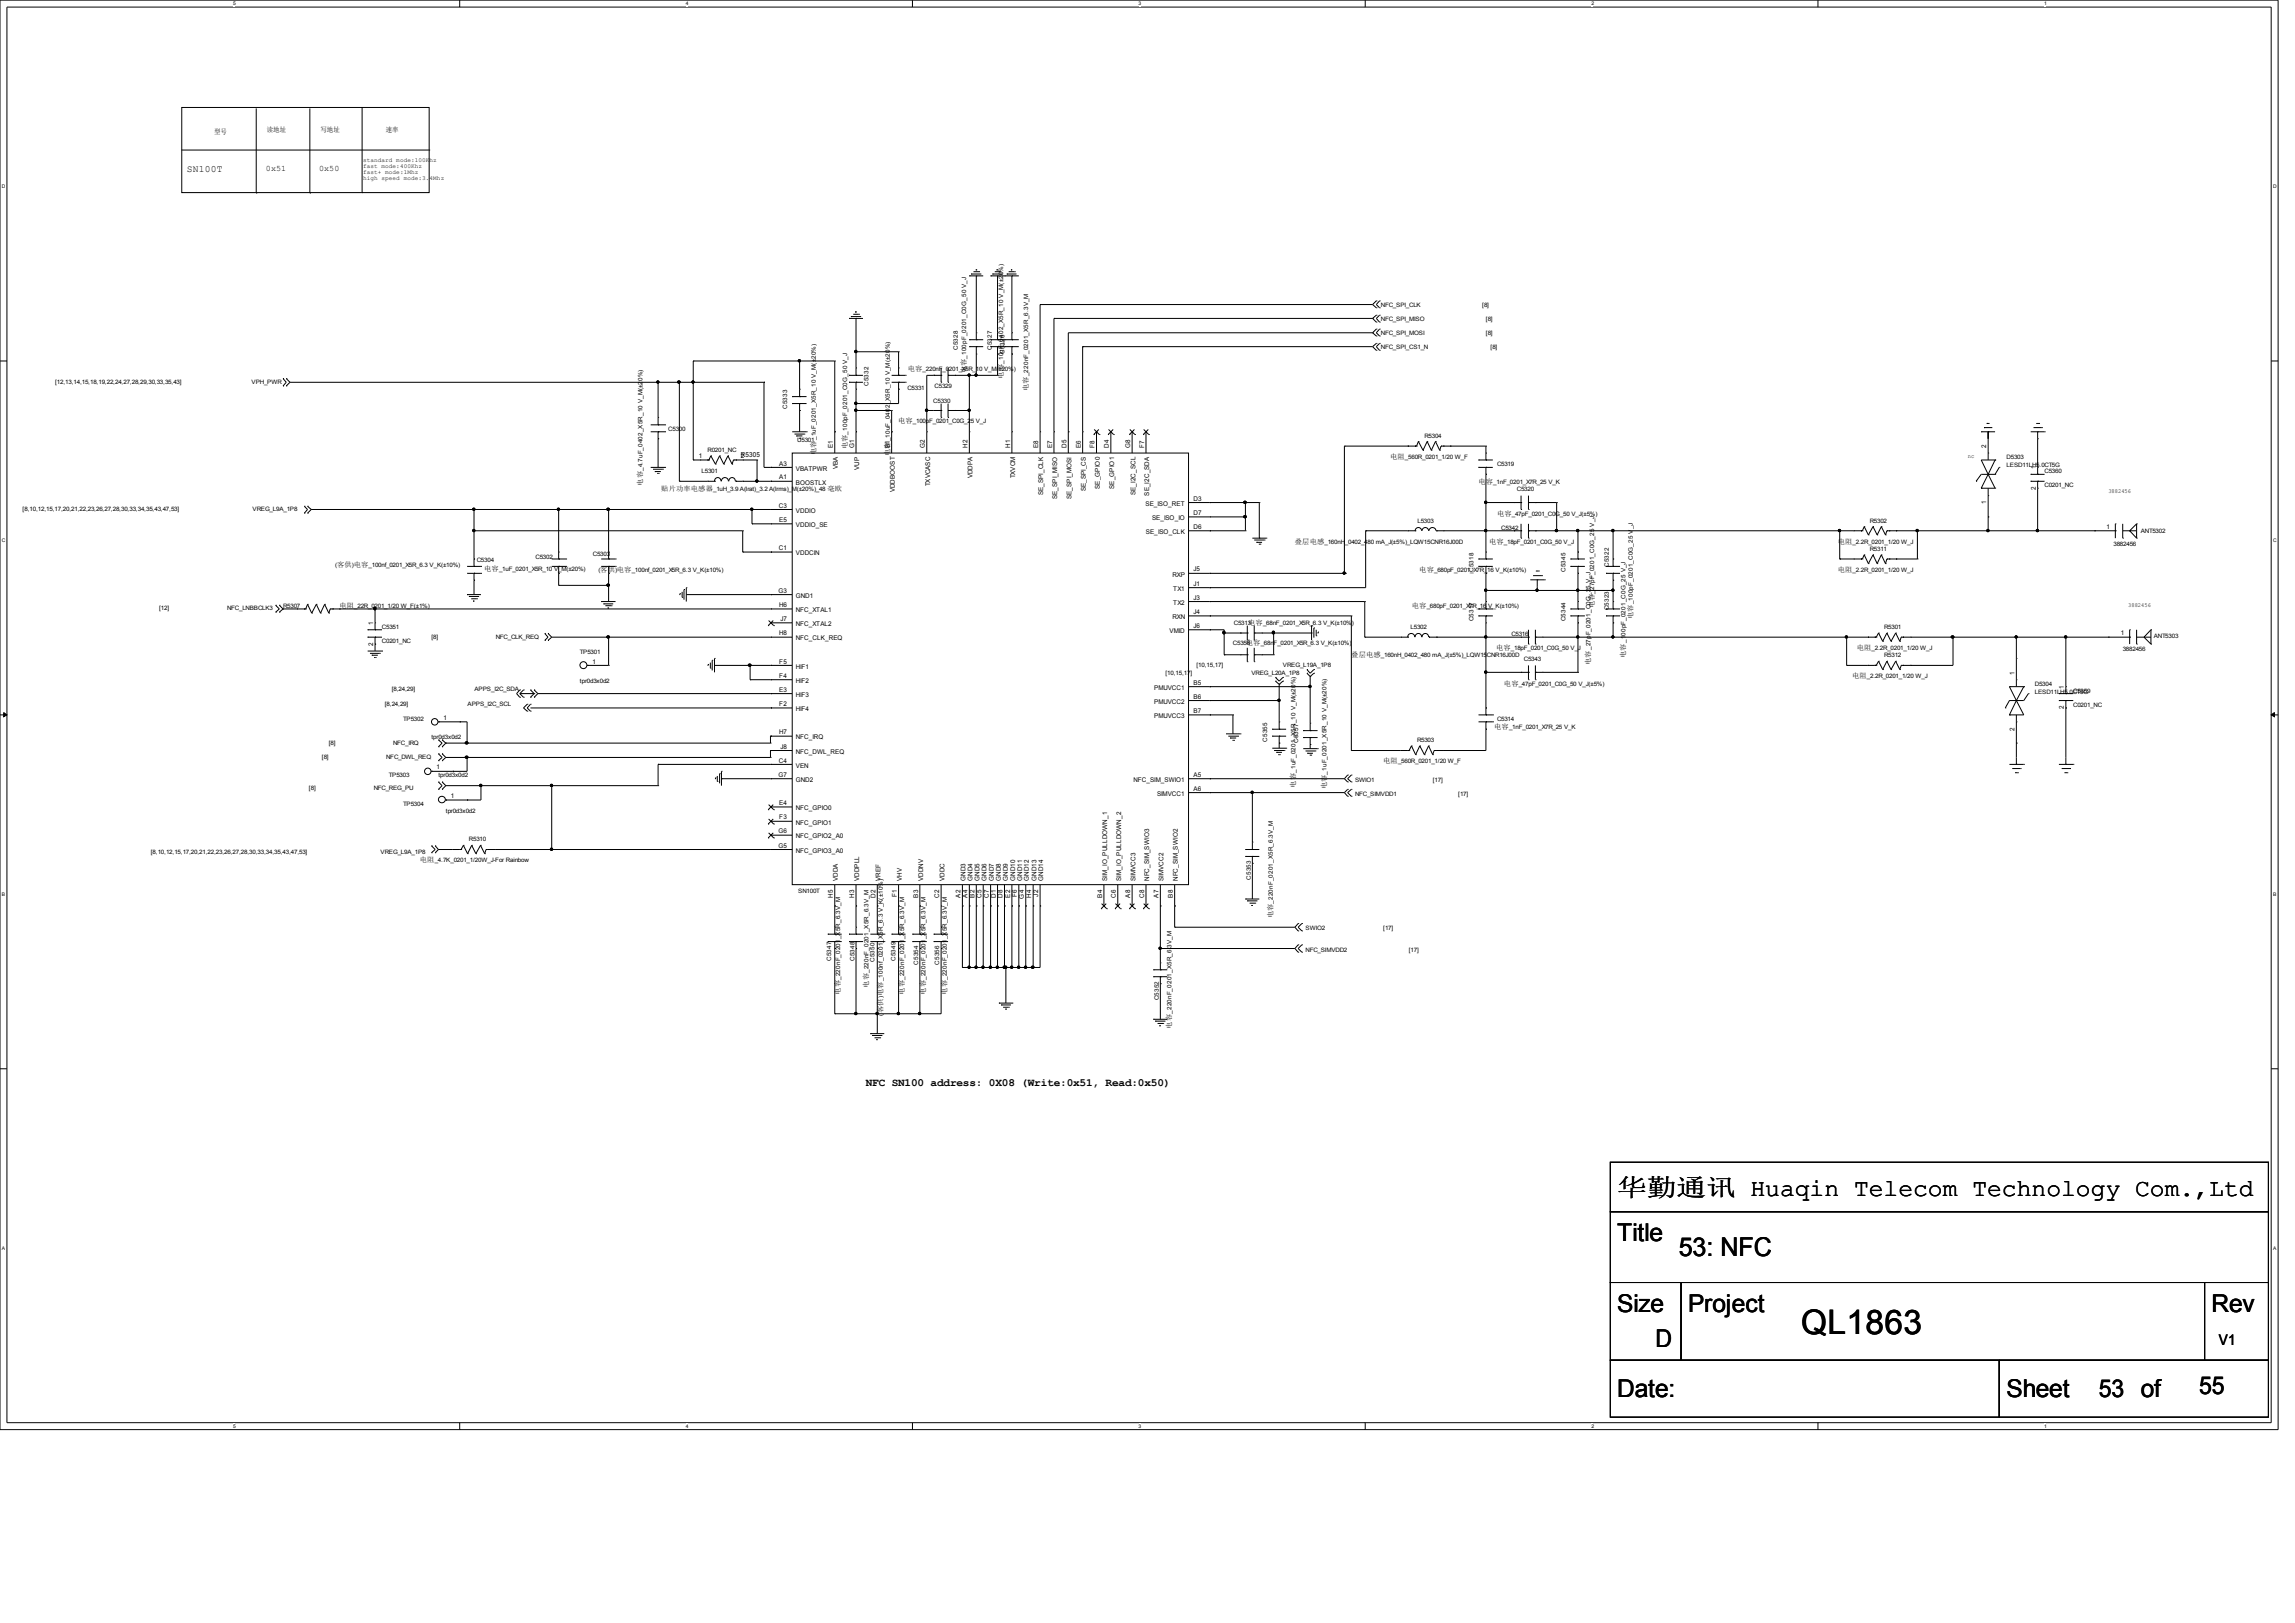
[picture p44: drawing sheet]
<svg xmlns="http://www.w3.org/2000/svg" width="420mm" height="297mm" viewBox="0 0 420 297" stroke-linecap="round" stroke-linejoin="round" font-family="sans-serif">
<defs><g id="words">
<text font-size="6.2" x="329.8" y="244.2">QL1863</text>
<text font-size="4.7" x="307.3" y="229.8">53: NFC</text>
<g font-size="4.5">
<text x="296.1" y="219">华勤通讯 Huaqin Telecom Technology Com.,Ltd</text>
<text x="296.1" y="227.1">Title</text>
<text x="296.1" y="240.1">Size</text>
<text x="309" y="240.1">Project</text>
<text x="404.9" y="240.1">Rev</text>
<text x="303.1" y="246.6">D</text>
<text x="296.1" y="255.6">Date:</text>
<text x="367.4" y="255.6">Sheet</text>
<text x="384.2" y="255.6">53 of</text>
<text x="402.6" y="255.1">55</text>
</g>
<text font-size="2.7" x="406.2" y="246.2">V1</text>
<text font-size="2" x="158.5" y="198.7">NFC SN100 address: 0X08 (Write:0x51, Read:0x50)</text>
<text font-size="1.8" x="34.2" y="31.5">SN100T</text>
<g font-size="1.5">
<text x="48.7" y="31.4">0x51</text>
<text x="58.4" y="31.4">0x50</text>
</g>
<g font-size="1.3">
<text x="39.2" y="24.5">型号</text>
<text x="48.9" y="24.2">读地址</text>
<text x="58.7" y="24.1">写地址</text>
<text x="70.6" y="24.2">速率</text>
<text x="166.2" y="67.9">电容</text>
<text x="176.9" y="68.4" transform="rotate(-90 176.9 68.4)">电容</text>
<text x="183.6" y="69.3" transform="rotate(-90 183.6 69.3)">电容</text>
<text x="188.2" y="71.6" transform="rotate(-90 188.2 71.6)">电容</text>
<text x="164.4" y="77.5">电容</text>
<text x="135.6" y="83.7">R5305</text>
<text x="149.4" y="83.3" transform="rotate(-90 149.4 83.3)">电容</text>
<text x="155.1" y="82.2" transform="rotate(-90 155.1 82.2)">电容</text>
<text x="162.9" y="83.5" transform="rotate(-90 162.9 83.5)">电容</text>
<text x="117.6" y="88.9" transform="rotate(-90 117.6 88.9)">电容</text>
<text x="121.1" y="89.9">贴片功率电感器</text>
<text x="151.5" y="89.9">毫欧</text>
<text x="254.5" y="84">电阻</text>
<text x="270.7" y="88.5">电</text>
<text x="272" y="88.5">容</text>
<text x="274.1" y="94.3">电容</text>
<text x="237.1" y="99.6">叠层电感</text>
<text x="272.6" y="99.6">电容</text>
<text x="336.5" y="99.6">电阻</text>
<text x="61.7" y="103.8">客供 电容</text>
<text x="88.6" y="104.6">电容</text>
<text x="109.9" y="104.8">客供 电容</text>
<text x="259.8" y="104.8">电容</text>
<text x="336.5" y="104.8">电阻</text>
<text x="62.1" y="111.2">电阻</text>
<text x="258.5" y="111.2">电容</text>
<text x="291.8" y="111.4" transform="rotate(-90 291.8 111.4)">电容</text>
<text x="299" y="113.3" transform="rotate(-90 299 113.3)">电容</text>
<text x="228.1" y="118.1">电容</text>
<text x="228.5" y="114.3">电容</text>
<text x="273.9" y="119">电容</text>
<text x="339.9" y="119">电阻</text>
<text x="247.4" y="120.3">叠层电感</text>
<text x="275.3" y="125.5">电容</text>
<text x="291.2" y="121.7" transform="rotate(-90 291.2 121.7)">电容</text>
<text x="297.6" y="120.4" transform="rotate(-90 297.6 120.4)">电容</text>
<text x="339.1" y="124.1">电阻</text>
<text x="273.6" y="133.5">电容</text>
<text x="253.2" y="139.7">电阻</text>
<text x="237.2" y="144.1" transform="rotate(-90 237.2 144.1)">电容</text>
<text x="242.8" y="144.5" transform="rotate(-90 242.8 144.5)">电容</text>
<text x="76.9" y="157.8">电阻</text>
<text x="233" y="168.1" transform="rotate(-90 233 168.1)">电容</text>
<text x="153.8" y="182.1" transform="rotate(-90 153.8 182.1)">电容</text>
<text x="159" y="180.8" transform="rotate(-90 159 180.8)">电容</text>
<text x="161.6" y="185.4" transform="rotate(-90 161.6 185.4)">客供 电容</text>
<text x="165.5" y="182.1" transform="rotate(-90 165.5 182.1)">电容</text>
<text x="169.4" y="182.1" transform="rotate(-90 169.4 182.1)">电容</text>
<text x="173.3" y="182.1" transform="rotate(-90 173.3 182.1)">电容</text>
<text x="214.5" y="188.2" transform="rotate(-90 214.5 188.2)">电容</text>
</g>
<g font-size="1.2">
<text x="127.9" y="83.8">1</text>
<text x="135.6" y="83.8">2</text>
<text x="152.5" y="82" transform="rotate(-90 152.5 82)">E1</text>
<text x="156.4" y="82" transform="rotate(-90 156.4 82)">G1</text>
<text x="162.9" y="82" transform="rotate(-90 162.9 82)">B1_10uF_0402_X5R_10 V_M(±20%)</text>
<text x="169.3" y="82" transform="rotate(-90 169.3 82)">G2</text>
<text x="177.1" y="82" transform="rotate(-90 177.1 82)">H2</text>
<text x="184.9" y="82" transform="rotate(-90 184.9 82)">H1</text>
<text x="190.1" y="82" transform="rotate(-90 190.1 82)">E8</text>
<text x="192.6" y="82" transform="rotate(-90 192.6 82)">E7</text>
<text x="195.2" y="82" transform="rotate(-90 195.2 82)">D5</text>
<text x="197.9" y="82" transform="rotate(-90 197.9 82)">E6</text>
<text x="200.4" y="82" transform="rotate(-90 200.4 82)">F8</text>
<text x="203" y="82" transform="rotate(-90 203 82)">D4</text>
<text x="206.9" y="82" transform="rotate(-90 206.9 82)">G8</text>
<text x="209.5" y="82" transform="rotate(-90 209.5 82)">F7</text>
<text x="363.6" y="82" transform="rotate(-90 363.6 82)">2</text>
<text x="142.7" y="87.7">A1</text>
<text x="142.7" y="85.2">A3</text>
<text x="145.7" y="88.7">BOOSTLX</text>
<text x="145.7" y="86.1">VBATPWR</text>
<text x="153.4" y="85.9" transform="rotate(-90 153.4 85.9)">VBA</text>
<text x="157.3" y="86" transform="rotate(-90 157.3 86)">VUP</text>
<text x="170.3" y="89" transform="rotate(-90 170.3 89)">TXVCASC</text>
<text x="178.1" y="87.6" transform="rotate(-90 178.1 87.6)">VDDPA</text>
<text x="185.8" y="87.6" transform="rotate(-90 185.8 87.6)">TXVCM</text>
<text x="198.8" y="89.9" transform="rotate(-90 198.8 89.9)">SE_SPI_CS</text>
<text x="201.3" y="89.4" transform="rotate(-90 201.3 89.4)">SE_GPIO0</text>
<text x="204" y="89.4" transform="rotate(-90 204 89.4)">SE_GPIO1</text>
<text x="372.7" y="89.7" transform="rotate(-90 372.7 89.7)">2</text>
<text x="372.7" y="85.9" transform="rotate(-90 372.7 85.9)">1</text>
<text x="142.6" y="92.9">C3</text>
<text x="142.7" y="95.5">E5</text>
<text x="145.7" y="93.8">VDDIO</text>
<text x="163.8" y="90.1" transform="rotate(-90 163.8 90.1)">VDDBOOST</text>
<text x="191" y="90.6" transform="rotate(-90 191 90.6)">SE_SPI_CLK</text>
<text x="193.5" y="91.3" transform="rotate(-90 193.5 91.3)">SE_SPI_MISO</text>
<text x="196.2" y="91.3" transform="rotate(-90 196.2 91.3)">SE_SPI_MOSI</text>
<text x="207.9" y="90.6" transform="rotate(-90 207.9 90.6)">SE_I2C_SCL</text>
<text x="209.7" y="92.6">SE_ISO_RET</text>
<text x="210.4" y="90.7" transform="rotate(-90 210.4 90.7)">SE_I2C_SDA</text>
<text x="210.9" y="95.2">SE_ISO_IO</text>
<text x="218.5" y="91.6">D3</text>
<text x="218.5" y="94.3">D7</text>
<text x="363.6" y="92.3" transform="rotate(-90 363.6 92.3)">1</text>
<text x="142.6" y="100.7">C1</text>
<text x="145.7" y="101.6">VDDCIN</text>
<text x="145.7" y="96.5">VDDIO_SE</text>
<text x="209.8" y="97.7">SE_ISO_CLK</text>
<text x="218.5" y="96.8">D6</text>
<text x="385.7" y="96.8">1</text>
<text x="214.6" y="105.5">RXP</text>
<text x="218.5" y="107.2">J1</text>
<text x="218.5" y="104.6">J5</text>
<text x="142.5" y="108.5">G3</text>
<text x="142.7" y="111.1">H6</text>
<text x="142.9" y="113.7">J7</text>
<text x="145.7" y="109.4">GND1</text>
<text x="145.7" y="112">NFC_XTAL1</text>
<text x="214.6" y="113.3">RXN</text>
<text x="214.8" y="108.1">TX1</text>
<text x="214.8" y="110.7">TX2</text>
<text x="218.5" y="109.8">J3</text>
<text x="218.5" y="112.4">J4</text>
<text x="68.3" y="118.2" transform="rotate(-90 68.3 118.2)">2</text>
<text x="68.3" y="114.3" transform="rotate(-90 68.3 114.3)">1</text>
<text x="142.7" y="116.3">H8</text>
<text x="145.7" y="117.2">NFC_CLK_REQ</text>
<text x="145.7" y="114.6">NFC_XTAL2</text>
<text x="214.1" y="115.9">VMID</text>
<text x="218.5" y="114.9">J6</text>
<text x="388.3" y="116.3">1</text>
<text x="108.5" y="121.4">1</text>
<text x="142.7" y="124.1">F4</text>
<text x="142.7" y="121.4">F5</text>
<text x="145.7" y="125">HIF2</text>
<text x="145.7" y="122.4">HIF1</text>
<text x="218.5" y="125.3">B5</text>
<text x="368.8" y="123.5" transform="rotate(-90 368.8 123.5)">1</text>
<text x="81.2" y="131.8">1</text>
<text x="142.7" y="126.6">E3</text>
<text x="142.7" y="129.2">F2</text>
<text x="145.7" y="127.5">HIF3</text>
<text x="145.7" y="130.2">HIF4</text>
<text x="211.3" y="126.3">PMUVCC1</text>
<text x="211.3" y="128.8">PMUVCC2</text>
<text x="211.3" y="131.4">PMUVCC3</text>
<text x="218.5" y="127.9">B6</text>
<text x="218.5" y="130.5">B7</text>
<text x="377.9" y="129.8" transform="rotate(-90 377.9 129.8)">2</text>
<text x="377.9" y="126" transform="rotate(-90 377.9 126)">1</text>
<text x="142.7" y="134.4">H7</text>
<text x="142.9" y="137">J8</text>
<text x="145.7" y="135.3">NFC_IRQ</text>
<text x="145.7" y="138">NFC_DWL_REQ</text>
<text x="368.8" y="133.7" transform="rotate(-90 368.8 133.7)">2</text>
<text x="79.9" y="140.8">1</text>
<text x="142.5" y="142.2">G7</text>
<text x="142.6" y="139.6">C4</text>
<text x="145.7" y="140.5">VEN</text>
<text x="145.7" y="143.1">GND2</text>
<text x="207.5" y="143.1">NFC_SIM_SWIO1</text>
<text x="218.5" y="142.2">A5</text>
<text x="82.5" y="146.1">1</text>
<text x="142.7" y="147.3">E4</text>
<text x="142.7" y="150">F3</text>
<text x="145.7" y="148.3">NFC_GPIO0</text>
<text x="211.8" y="145.7">SIMVCC1</text>
<text x="218.5" y="144.7">A6</text>
<text x="142.5" y="155.1">G5</text>
<text x="142.5" y="152.5">G6</text>
<text x="145.7" y="150.9">NFC_GPIO1</text>
<text x="145.7" y="153.4">NFC_GPIO2_A0</text>
<text x="145.7" y="156.1">NFC_GPIO3_A0</text>
<text x="153.4" y="161.2" transform="rotate(-90 153.4 161.2)">VDDA</text>
<text x="157.3" y="161.2" transform="rotate(-90 157.3 161.2)">VDDPLL</text>
<text x="161.2" y="161.2" transform="rotate(-90 161.2 161.2)">VREF</text>
<text x="165.1" y="161.2" transform="rotate(-90 165.1 161.2)">VHV</text>
<text x="169" y="161.2" transform="rotate(-90 169 161.2)">VDDNV</text>
<text x="172.9" y="161.2" transform="rotate(-90 172.9 161.2)">VDDC</text>
<text x="176.8" y="161.2" transform="rotate(-90 176.8 161.2)">GND3</text>
<text x="178.1" y="161.2" transform="rotate(-90 178.1 161.2)">GND4</text>
<text x="179.3" y="161.2" transform="rotate(-90 179.3 161.2)">GND5</text>
<text x="180.6" y="161.2" transform="rotate(-90 180.6 161.2)">GND6</text>
<text x="181.9" y="161.2" transform="rotate(-90 181.9 161.2)">GND7</text>
<text x="183.2" y="161.2" transform="rotate(-90 183.2 161.2)">GND8</text>
<text x="184.5" y="161.2" transform="rotate(-90 184.5 161.2)">GND9</text>
<text x="185.8" y="161.2" transform="rotate(-90 185.8 161.2)">GND10</text>
<text x="187.1" y="161.2" transform="rotate(-90 187.1 161.2)">GND11</text>
<text x="188.4" y="161.2" transform="rotate(-90 188.4 161.2)">GND12</text>
<text x="189.7" y="161.2" transform="rotate(-90 189.7 161.2)">GND13</text>
<text x="191" y="161.2" transform="rotate(-90 191 161.2)">GND14</text>
<text x="202.7" y="161.2" transform="rotate(-90 202.7 161.2)">SIM_IO_PULLDOWN_1</text>
<text x="205.2" y="161.2" transform="rotate(-90 205.2 161.2)">SIM_IO_PULLDOWN_2</text>
<text x="207.9" y="161.2" transform="rotate(-90 207.9 161.2)">SIMVCC3</text>
<text x="210.4" y="161.2" transform="rotate(-90 210.4 161.2)">NFC_SIM_SWIO3</text>
<text x="213" y="161.2" transform="rotate(-90 213 161.2)">SIMVCC2</text>
<text x="215.6" y="161.2" transform="rotate(-90 215.6 161.2)">NFC_SIM_SWIO2</text>
<text x="152.5" y="164.4" transform="rotate(-90 152.5 164.4)">H5</text>
<text x="156.4" y="164.4" transform="rotate(-90 156.4 164.4)">H3</text>
<text x="160.3" y="164.4" transform="rotate(-90 160.3 164.4)">D2</text>
<text x="164.2" y="164.2" transform="rotate(-90 164.2 164.2)">F1</text>
<text x="168.1" y="164.3" transform="rotate(-90 168.1 164.3)">B3</text>
<text x="172" y="164.4" transform="rotate(-90 172 164.4)">C2</text>
<text x="175.9" y="164.3" transform="rotate(-90 175.9 164.3)">A2</text>
<text x="177.1" y="164.3" transform="rotate(-90 177.1 164.3)">A4</text>
<text x="178.4" y="164.3" transform="rotate(-90 178.4 164.3)">B2</text>
<text x="179.7" y="164.4" transform="rotate(-90 179.7 164.4)">C5</text>
<text x="181" y="164.4" transform="rotate(-90 181 164.4)">C7</text>
<text x="182.3" y="164.4" transform="rotate(-90 182.3 164.4)">D1</text>
<text x="183.6" y="164.4" transform="rotate(-90 183.6 164.4)">D8</text>
<text x="184.9" y="164.3" transform="rotate(-90 184.9 164.3)">E2</text>
<text x="186.2" y="164.2" transform="rotate(-90 186.2 164.2)">F6</text>
<text x="187.5" y="164.5" transform="rotate(-90 187.5 164.5)">G4</text>
<text x="188.8" y="164.4" transform="rotate(-90 188.8 164.4)">H4</text>
<text x="190.1" y="164.1" transform="rotate(-90 190.1 164.1)">J2</text>
<text x="201.8" y="164.3" transform="rotate(-90 201.8 164.3)">B4</text>
<text x="204.3" y="164.4" transform="rotate(-90 204.3 164.4)">C6</text>
<text x="206.9" y="164.3" transform="rotate(-90 206.9 164.3)">A8</text>
<text x="209.5" y="164.4" transform="rotate(-90 209.5 164.4)">C8</text>
<text x="212.1" y="164.3" transform="rotate(-90 212.1 164.3)">A7</text>
<text x="214.7" y="164.3" transform="rotate(-90 214.7 164.3)">B8</text>
</g>
<g font-size="1.1">
<text x="66.5" y="29.7">standard mode:100Khz</text>
<text x="66.5" y="30.8">fast mode:400Khz</text>
<text x="66.5" y="31.9">fast+ mode:1Mhz</text>
<text x="66.5" y="33">high speed mode:3.4Mhz</text>
<text x="252.8" y="56.2">NFC_SPI_CLK</text>
<text x="252.8" y="58.8">NFC_SPI_MISO</text>
<text x="271.4" y="56.2">[8]</text>
<text x="272" y="58.8">[8]</text>
<text x="175.3" y="64" transform="rotate(-90 175.3 64)">C5328</text>
<text x="176.9" y="65.6" transform="rotate(-90 176.9 65.6)">_100pF_0201_C0G_50 V_J</text>
<text x="181.6" y="64" transform="rotate(-90 181.6 64)">C5327</text>
<text x="183.6" y="64.5" transform="rotate(-90 183.6 64.5)">uF_0402_X5R_10 V_M(±20%)</text>
<text x="252.8" y="61.3">NFC_SPI_MOSI</text>
<text x="252.8" y="63.8">NFC_SPI_CS1_N</text>
<text x="272" y="61.3">[8]</text>
<text x="272.9" y="63.8">[8]</text>
<text x="10.1" y="70.3">[12,13,14,15,18,19,22,24,27,28,29,30,33,35,43]</text>
<text x="46.1" y="70.3">VPH_PWR</text>
<text x="159" y="70.6" transform="rotate(-90 159 70.6)">C5332</text>
<text x="166.1" y="71.4">C5331</text>
<text x="168.9" y="67.9">_220nF_0201_X5R_10 V_M(±20%)</text>
<text x="171.1" y="71.1">C5329</text>
<text x="183.6" y="66.6" transform="rotate(-90 183.6 66.6)">_10C5326</text>
<text x="188.2" y="68.9" transform="rotate(-90 188.2 68.9)">_220nF_0201_X5R_6.3V_M</text>
<text x="144.1" y="74.9" transform="rotate(-90 144.1 74.9)">C5333</text>
<text x="167.1" y="77.5">_100pF_0201_C0G_25 V_J</text>
<text x="170.9" y="73.7">C5330</text>
<text x="122.3" y="78.9">C5300</text>
<text x="129.5" y="82.7">R0201_NC</text>
<text x="146" y="80.9">U5301</text>
<text x="149.4" y="80.5" transform="rotate(-90 149.4 80.5)">_1uF_0201_X5R_10 V_M(±20%)</text>
<text x="155.1" y="79.5" transform="rotate(-90 155.1 79.5)">_100pF_0201_C0G_50 V_J</text>
<text x="260.8" y="80.1">R5304</text>
<text x="360.3" y="83.8">nc</text>
<text x="117.6" y="86.2" transform="rotate(-90 117.6 86.2)">_4.7uF_0402_X5R_10 V_M(±20%)</text>
<text x="128.4" y="86.6">L5301</text>
<text x="130.6" y="89.9">_1uH_3.9 A(lrat)_3.2 A(lrms)_M(±20%)_48</text>
<text x="257.2" y="84">_560R_0201_1/20 W_F</text>
<text x="273.4" y="88.5">_1nF_0201_X7R_25 V_K</text>
<text x="274.1" y="85.3">C5319</text>
<text x="277.7" y="89.9">C5320</text>
<text x="367.4" y="84">D5303</text>
<text x="367.4" y="85.5">LESD11LH5.0CT5G</text>
<text x="374.3" y="86.6">C5360</text>
<text x="374.3" y="89.2">C0201_NC</text>
<text x="4.1" y="93.6">[8,10,12,15,17,20,21,22,23,26,27,28,30,33,34,35,43,47,53]</text>
<text x="46.2" y="93.6">VREG_L9A_1P8</text>
<text x="259.5" y="95.7">L5303</text>
<text x="276.8" y="94.3">_47pF_0201_C0G_50 V_J(±5%)</text>
<text x="342.3" y="95.7">R5302</text>
<text x="386" y="90.3">3882456</text>
<text x="108.5" y="101.8">C5303</text>
<text x="242.5" y="99.6">_160nH_0402_480 mA_J(±5%)_LQW15CNR16J00D</text>
<text x="274.8" y="97">C5342</text>
<text x="275.3" y="99.6">_18pF_0201_C0G_50 V_J</text>
<text x="339.2" y="99.6">_2.2R_0201_1/20 W_J</text>
<text x="342.3" y="100.9">R5311</text>
<text x="386.9" y="99.9">3882456</text>
<text x="391.9" y="97.5">ANT5302</text>
<text x="61.4" y="103.8">(</text>
<text x="64.4" y="103.8">)</text>
<text x="67.5" y="103.8">_100nf_0201_X5R_6.3 V_K(±10%)</text>
<text x="87.3" y="102.9">C5304</text>
<text x="91.4" y="104.6">_1uF_0201_X5R_10 V_M(±20%)</text>
<text x="98" y="102.3">C5302</text>
<text x="109.6" y="104.8">(</text>
<text x="112.6" y="104.8">)</text>
<text x="115.7" y="104.8">_100nf_0201_X5R_6.3 V_K(±10%)</text>
<text x="262.6" y="104.8">_680pF_0201_X7R_16 V_K(±10%)</text>
<text x="269.7" y="104.7" transform="rotate(-90 269.7 104.7)">C5318</text>
<text x="286.6" y="104.7" transform="rotate(-90 286.6 104.7)">C5345</text>
<text x="294.6" y="103.7" transform="rotate(-90 294.6 103.7)">C5322</text>
<text x="339.2" y="104.8">_2.2R_0201_1/20 W_J</text>
<text x="29.1" y="111.7">[12]</text>
<text x="41.6" y="111.7">NFC_LNBBCLK3</text>
<text x="51.8" y="111.2">R5307</text>
<text x="64.9" y="111.2">_22R_0201_1/20 W_F(±1%)</text>
<text x="261.2" y="111.2">_680pF_0201_X7R_16 V_K(±10%)</text>
<text x="269.7" y="113.7" transform="rotate(-90 269.7 113.7)">C5317</text>
<text x="286.6" y="113.7" transform="rotate(-90 286.6 113.7)">C5344</text>
<text x="291.8" y="108.7" transform="rotate(-90 291.8 108.7)">_27pF_0201_C0G_25 V_J</text>
<text x="294.6" y="111.7" transform="rotate(-90 294.6 111.7)">C5323</text>
<text x="299" y="110.6" transform="rotate(-90 299 110.6)">_100pF_0201_C0G_25 V_J</text>
<text x="389.6" y="111.1">3882456</text>
<text x="69.9" y="115.1">C5351</text>
<text x="69.9" y="117.7">C0201_NC</text>
<text x="79" y="117">[8]</text>
<text x="90.8" y="117">NFC_CLK_REQ</text>
<text x="106.2" y="119.7">TP5301</text>
<text x="225.7" y="118">C5358</text>
<text x="225.9" y="114.3">C5313</text>
<text x="230.8" y="118.1">_68nF_0201_X5R_6.3 V_K(±10%)</text>
<text x="231.2" y="114.3">_68nF_0201_X5R_6.3 V_K(±10%)</text>
<text x="258.2" y="115.1">L5302</text>
<text x="276.6" y="119">_18pF_0201_C0G_50 V_J</text>
<text x="276.7" y="116.4">C5316</text>
<text x="291.2" y="119" transform="rotate(-90 291.2 119)">_27pF_0201_C0G_25 V_J</text>
<text x="297.6" y="117.7" transform="rotate(-90 297.6 117.7)">_100pF_0201_C0G_25 V_J</text>
<text x="342.6" y="119">_2.2R_0201_1/20 W_J</text>
<text x="344.9" y="115.1">R5301</text>
<text x="388.6" y="119.2">3882456</text>
<text x="394.3" y="116.8">ANT5303</text>
<text x="106.2" y="124.9">tpr0d3x0d2</text>
<text x="213.4" y="123.6">[10,15,17]</text>
<text x="219" y="122.1">[10,15,17]</text>
<text x="229.1" y="123.6">VREG_L20A_1P8</text>
<text x="234.9" y="122.1">VREG_L19A_1P8</text>
<text x="252.8" y="120.3">_160nH_0402_480 mA_J(±5%)_LQW15CNR16J00D</text>
<text x="278" y="125.5">_47pF_0201_C0G_50 V_J(±5%)</text>
<text x="279" y="120.9">C5343</text>
<text x="341.8" y="124.1">_2.2R_0201_1/20 W_J</text>
<text x="344.9" y="120.3">R5312</text>
<text x="372.5" y="125.5">D5304</text>
<text x="70.4" y="129.2">[8,24,29]</text>
<text x="71.7" y="126.5">[8,24,29]</text>
<text x="73.8" y="131.9">TP5302</text>
<text x="85.6" y="129.2">APPS_I2C_SCL</text>
<text x="86.9" y="126.5">APPS_I2C_SDA</text>
<text x="274.1" y="131.9">C5314</text>
<text x="372.5" y="127">LESD11LH5.0CT5G</text>
<text x="379.6" y="126.8">C5359</text>
<text x="379.6" y="129.3">C0201_NC</text>
<text x="60.2" y="136.3">[8]</text>
<text x="72" y="136.3">NFC_IRQ</text>
<text x="79" y="135.3">tpr0d3x0d2</text>
<text x="232" y="135.7" transform="rotate(-90 232 135.7)">C5355</text>
<text x="237.7" y="136" transform="rotate(-90 237.7 136)">C5357</text>
<text x="259.4" y="135.8">R5303</text>
<text x="276.3" y="133.5">_1nF_0201_X7R_25 V_K</text>
<text x="58.9" y="139">[8]</text>
<text x="70.7" y="139">NFC_DWL_REQ</text>
<text x="71.2" y="142.3">TP5303</text>
<text x="80.3" y="142.3">tpr0d3x0d2</text>
<text x="237.2" y="141.4" transform="rotate(-90 237.2 141.4)">_1uF_0201_X5R_10 V_M(±20%)</text>
<text x="242.8" y="141.8" transform="rotate(-90 242.8 141.8)">_1uF_0201_X5R_10 V_M(±20%)</text>
<text x="248.1" y="143.1">SWIO1</text>
<text x="255.9" y="139.7">_560R_0201_1/20 W_F</text>
<text x="262.3" y="143.1">[17]</text>
<text x="56.6" y="144.6">[8]</text>
<text x="68.4" y="144.6">NFC_REG_PU</text>
<text x="73.8" y="147.5">TP5304</text>
<text x="81.6" y="148.8">tpr0d3x0d2</text>
<text x="248.1" y="145.7">NFC_SIMVDD1</text>
<text x="267" y="145.7">[17]</text>
<text x="85.9" y="154">R5310</text>
<text x="27.6" y="156.3">[8,10,12,15,17,20,21,22,23,26,27,28,30,33,34,35,43,47,53]</text>
<text x="69.7" y="156.3">VREG_L9A_1P8</text>
<text x="79.6" y="157.8">_4.7K_0201_1/20W_J-For Rainbow</text>
<text x="229" y="161" transform="rotate(-90 229 161)">C5353</text>
<text x="146.1" y="163.5">SN100T</text>
<text x="233" y="165.4" transform="rotate(-90 233 165.4)">_220nF_0201_X5R_6.3V_M</text>
<text x="239" y="170.3">SWIO2</text>
<text x="253.2" y="170.3">[17]</text>
<text x="152.1" y="175.9" transform="rotate(-90 152.1 175.9)">C5347</text>
<text x="153.8" y="179.4" transform="rotate(-90 153.8 179.4)">_220nF_0201_X5R_6.3V_M</text>
<text x="156.5" y="175.9" transform="rotate(-90 156.5 175.9)">C5348</text>
<text x="159" y="178.1" transform="rotate(-90 159 178.1)">_220nF_0201_X5R_6.3V_M</text>
<text x="160.1" y="176.1" transform="rotate(-90 160.1 176.1)">C5350</text>
<text x="161.6" y="179.6" transform="rotate(-90 161.6 179.6)">_100nf_0201_X5R_6.3 V_K(±10%)</text>
<text x="163.9" y="175.9" transform="rotate(-90 163.9 175.9)">C5349</text>
<text x="165.5" y="179.4" transform="rotate(-90 165.5 179.4)">_220nF_0201_X5R_6.3V_M</text>
<text x="168.1" y="176.6" transform="rotate(-90 168.1 176.6)">C5354</text>
<text x="169.4" y="179.4" transform="rotate(-90 169.4 179.4)">_220nF_0201_X5R_6.3V_M</text>
<text x="172" y="176.6" transform="rotate(-90 172 176.6)">C5356</text>
<text x="173.3" y="179.4" transform="rotate(-90 173.3 179.4)">_220nF_0201_X5R_6.3V_M</text>
<text x="239" y="174.2">NFC_SIMVDD2</text>
<text x="257.9" y="174.2">[17]</text>
<text x="161.6" y="185.9" transform="rotate(-90 161.6 185.9)">(</text>
<text x="161.6" y="182.7" transform="rotate(-90 161.6 182.7)">)</text>
<text x="212.2" y="183.1" transform="rotate(-90 212.2 183.1)">C5352</text>
<text x="214.5" y="185.5" transform="rotate(-90 214.5 185.5)">_220nF_0201_X5R_6.3V_M</text>
</g>
<g font-size=".9">
<text x="42.7" y="1">5</text>
<text x="125.6" y="1">4</text>
<text x="208.4" y="1">3</text>
<text x="291.3" y="1">2</text>
<text x="374.2" y="1">1</text>
<text x=".3" y="34.4">D</text>
<text x="416.1" y="34.4">D</text>
<text x=".3" y="99.2">C</text>
<text x="416.1" y="99.2">C</text>
<text x=".3" y="163.9">B</text>
<text x="416.1" y="163.9">B</text>
<text x=".3" y="228.7">A</text>
<text x="416.1" y="228.7">A</text>
<text x="42.7" y="261.3">5</text>
<text x="125.6" y="261.3">4</text>
<text x="208.4" y="261.3">3</text>
<text x="291.3" y="261.3">2</text>
<text x="374.2" y="261.3">1</text>
</g>
</g></defs>
<path d="M0 0h417.1v261.6h-417.1zM1.3 1.3h414.5v259.1h-414.5z" fill="none" stroke="#000" stroke-width=".18"/>
<g fill="#fff">
<path d="M42.7 .2h.3v.9h-.3z"/>
<path d="M42.7 260.5h.3v1h-.3z"/>
</g>
<path d="M84.2 0v1.3M84.2 260.4v1.2" fill="none" stroke="#000" stroke-width=".18"/>
<g fill="#fff">
<path d="M125.6 .2h.3v.9h-.3z"/>
<path d="M125.6 260.5h.3v1h-.3z"/>
</g>
<path d="M167 0v1.3M167 260.4v1.2" fill="none" stroke="#000" stroke-width=".18"/>
<g fill="#fff">
<path d="M208.4 .2h.4v.9h-.4z"/>
<path d="M208.4 260.5h.4v1h-.4z"/>
</g>
<path d="M249.9 0v1.3M249.9 260.4v1.2" fill="none" stroke="#000" stroke-width=".18"/>
<g fill="#fff">
<path d="M291.3 .2h.4v.9h-.4z"/>
<path d="M291.3 260.5h.4v1h-.4z"/>
</g>
<path d="M332.8 0v1.3M332.8 260.4v1.2" fill="none" stroke="#000" stroke-width=".18"/>
<g fill="#fff">
<path d="M374.2 .2h.4v.9h-.4z"/>
<path d="M374.2 260.5h.4v1h-.4z"/>
<path d="M.3 33.6h.5v1h-.5z"/>
<path d="M416.1 33.6h.5v1h-.5z"/>
<path d="M.3 98.4h.5v.9h-.5z"/>
<path d="M416.1 98.4h.5v.9h-.5z"/>
</g>
<path d="M0 66.1h1.3M415.8 66.1h1.3" fill="none" stroke="#000" stroke-width=".18"/>
<g fill="#fff">
<path d="M.3 163.2h.5v.9h-.5z"/>
<path d="M416.1 163.2h.5v.9h-.5z"/>
</g>
<path d="M0 130.8h1.3M415.8 130.8h1.3" fill="none" stroke="#000" stroke-width=".18"/>
<path d="M.7 130.4l.6 .4-.6 .4zM415.8 130.8l.6-.4v.8z" fill="#000" stroke="#000" stroke-width=".18"/>
<g fill="#fff">
<path d="M.3 228h.5v.9h-.5z"/>
<path d="M416.1 228h.5v.9h-.5z"/>
</g>
<g fill="none" stroke="#000" stroke-width=".18">
<path d="M33.3 19.7h45.3v15.5h-45.3zM46.9 19.8v15.5M56.7 19.8v15.5M66.3 19.7v15.5M33.3 27.5h45.3M46.9 35.3h.1M56.7 35.3h.1M66.3 35.2h.1M78.6 27.5h.1M155.4 58.3h.1M155.4 58.3h2.6M155.8 57.9h.1"/>
<path d="M155.8 57.9h1.8M156.2 57.5h1M156.5 57.1h.1M156.5 57.1h.4M156.7 58.3h.1M156.7 58.3v10.4M157.2 57.5h.1M177.5 50.5h.1M177.5 50.5h2.5M177.8 50.2h.1M177.8 50.2h1.9M178.2 49.7h1"/>
<path d="M178.6 49.4h.1M178.6 49.4h.3M178.7 50.5h.1M178.7 50.5v11.7M179.2 49.7h.1M181.4 50.5h.1M181.4 50.5h5.1M181.7 50.2h.1M181.7 50.2h1.9M182.1 49.7h1M182.5 49.4h.1M182.5 49.4h.3"/>
<path d="M182.6 50.5h.1M182.6 50.5v11.7M183.1 49.7h.1M183.9 50.5h.1M184.3 50.2h.1M184.3 50.2h1.8M184.7 49.7h1.1M185.1 49.4h.1M185.1 49.4h.2M185.3 50.5h.1M185.3 50.5v11.7M185.8 49.7h.1"/>
<path d="M190.4 55.7h.1M190.4 55.7v27.2M190.4 55.7h60.9M193 58.3h.1M193 58.3h58.3M193 58.3v24.6M251.3 58.3h.1M251.3 55.7l.7 .6M251.3 58.3l.7 .7M252 55.1h.1M252 56.3h.1M252 57.7h.1"/>
<path d="M252 59h.1M252 55.1l-.7 .6M252 57.7l-.7 .6M252.6 56.3h.1M252.6 55.1h.1M252.6 59h.1M252.6 57.7h.1M252.6 55.1l-.6 .6 .6 .6M252.6 57.7l-.6 .6 .6 .7M51.8 69.3h.1M51.8 70.6h.1M51.8 69.3l.6 .7-.6 .6"/>
<path d="M52.4 70.6h.1M52.4 69.3h.1M52.4 69.3l.7 .7M53.1 70l-.7 .6M53.1 70h86.8M119.1 79h2.7M119.1 77.8h2.7M120.5 79h.1M120.5 77.8h.1M120.5 76.4h.1M120.5 70h.1M120.5 70v7.8"/>
<path d="M120.5 79v6.5M121.8 79h.1M121.8 77.8h.1M124.4 70h.1M124.4 70v18.1M126.9 70h.1M126.9 66.1h.1M126.9 66.1v18.1M126.9 66.1h25.9M139.9 70h.1M139.9 70v15.5h5.1M145 72.6h.1"/>
<path d="M145 73.9h.1M145 79h2.7M145 72.6h2.7M145 73.9h2.7M145.5 79.4h1.7M145.8 79.8h.1M145.8 79.8h1.1M146.4 72.6h.1M146.4 73.9h.1M146.4 71.2h.1M146.4 75.1h.1M146.4 66.1h.1"/>
<path d="M146.4 66.1v6.5M146.4 73.9v5.1M147.2 79.4h.1M147.7 79h.1M152.8 79h.1M152.8 66.1h.1M152.8 66.1v16.8M155.4 68.7h.1M155.4 70h.1M155.4 68.7h2.6M155.4 70h2.6M156.7 79h.1"/>
<path d="M156.7 68.7h.1M156.7 70h.1M156.7 67.3h.1M156.7 71.2h.1M156.7 73.9h.1M156.7 64.4h.1M156.7 75.1h.1M156.7 70v12.9M156.7 75.1h6.5M156.7 64.4h7.8M163.2 79h.1M163.2 75.1h.1"/>
<path d="M163.2 75.1v7.8M163.2 68.7h2.6M163.2 70h2.6M164.5 70h.1M164.5 68.7h.1M164.5 71.2h.1M164.5 67.3h.1M164.5 64.4h.1M164.5 64.4v4.3M164.5 70v3.9h-7.8M165.8 70h.1M165.8 68.7h.1"/>
<path d="M169.7 79h.1M169.7 75.1h.1M169.7 75.1h2.6M170.9 75.1h.1M170.9 68.7h.1M172.3 75.1h.1M172.3 76.4h.1M172.3 68.7h.1M172.3 70h.1M172.3 67.3v2.7M172.3 73.9v2.5M172.3 68.7h-2.6v14.2"/>
<path d="M173.6 76.4h.1M173.6 75.1h.1M173.6 70h.1M173.6 68.7h.1M173.6 68.7h9M173.6 67.3v2.7M173.6 73.9v2.5M173.6 75.1h3.9M174.8 75.1h.1M174.8 68.7h.1M177.5 79h.1M177.5 62.2h.1"/>
<path d="M177.5 63.4h.1M177.5 75.1h.1M177.5 68.7h.1M177.5 68.7v14.2M177.5 62.2h2.5M177.5 63.4h2.5M178.7 62.2h.1M178.7 63.4h.1M178.7 60.9h.1M178.7 64.8h.1M178.7 68.7h.1M178.7 63.4v5.3"/>
<path d="M181.4 62.2h.1M181.4 63.4h.1M181.4 62.2h5.1M181.4 63.4h5.1M182.6 62.2h.1M182.6 63.4h.1M182.6 60.9h.1M182.6 64.8h.1M182.6 68.7h.1M182.6 63.4v5.3M183.9 62.2h.1M183.9 63.4h.1"/>
<path d="M185.3 79h.1M185.3 62.2h.1M185.3 63.4h.1M185.3 60.9h.1M185.3 64.8h.1M185.3 63.4v19.5M190.4 79h.1M193 79h.1M195.6 79h.1M198.2 79h.1M198.2 63.4h.1M198.2 63.4v19.5"/>
<path d="M198.2 63.4h53.1M200.2 79.5h.1M200.3 78.6l1 .9M200.7 79h.1M200.7 79v3.9M201.2 78.6l-1 .9M201.3 79.5h.1M202.9 79.5h.1M202.9 78.6l1 .9M203.4 79h.1M203.4 79v3.9M203.8 78.6l-.9 .9"/>
<path d="M203.9 79.5h.1M206.8 79.5h.1M206.8 78.6l1 .9M207.3 79h.1M207.3 79v3.9M207.7 78.6l-.9 .9M207.8 79.5h.1M209.3 79.5h.1M209.4 78.6l.9 .9M209.8 79h.1M209.8 79v3.9M210.2 78.6l-.9 .9"/>
<path d="M210.3 79.5h.1M251.3 60.9h.1M251.3 60.9l.7 .6M251.3 63.4l.7 .7M251.3 60.9h-55.7v22M252 60.2h.1M252 61.5h.1M252 62.9h.1M252 64.1h.1M252 60.2l-.7 .7M252 62.9l-.7 .5M252.6 61.5h.1"/>
<path d="M252.6 60.2h.1M252.6 64.1h.1M252.6 62.9h.1M252.6 60.2l-.6 .7 .6 .6M252.6 62.9l-.6 .5 .6 .7M362.7 79h.1M362.7 79h2.6M363.2 78.3h.1M363.2 78.3h1.5M363.7 77.5h.1M363.7 77.5h.5M364 79h.1"/>
<path d="M364 79v5.2M371.8 79h2.5M372.3 78.3h1.5M372.8 77.5h.5M373 79h.1M373 79v7.8M373.3 77.5h.1M373.8 78.3h.1M374.3 79h.1M55.7 92.7h.1M55.7 93.9h.1M55.7 92.7l.6 .5-.6 .7"/>
<path d="M56.3 93.9h.1M56.3 92.7h.1M56.3 92.7l.7 .5M57 93.2h.1M57 93.2l-.7 .7M57 93.2h88M86.8 93.2h.1M86.8 97.1h.1M86.8 97.1h49.2M86.8 93.2v10.5M102.3 93.2h.1M102.3 93.2v9.1"/>
<path d="M111.4 93.2h.1M111.4 93.2v9.1M119.1 85.5h2.7M119.5 85.9h1.8M119.9 86.3h.1M119.9 86.3h1.1M120.3 86.6h.3M120.5 80.3h.1M120.6 86.6h.1M121.3 85.9h.1M121.8 85.5h.1M124.4 88.1h.1"/>
<path d="M124.4 88.1h6.4M126.9 84.2h.1M126.9 84.2h2.9M128.2 84.2h.1M129.5 84.2h.1M129.5 88.1h.1M129.8 84.2h.1M130.1 83.4h.1M130.1 83.4l.9 1.5M130.1 83.4l-.3 .8M130.8 88.1h.1M131 84.9h.1"/>
<path d="M131.7 83.4h.1M131.7 83.4l.8 1.5M131.7 83.4l-.7 1.5M132 88.1a.6 .6 0 0 0-.6-.7 .6 .6 0 0 0-.6 .7M132.5 84.9h.1M133.3 83.4h.1M133.3 83.4l.7 1.5M133.3 83.4l-.8 1.5M133.3 88.1a.64 .64 0 0 0-.6-.7 .64 .64 0 0 0-.6 .7M134 84.9h.1M134.3 84.2h.1M134.3 84.2h4.3"/>
<path d="M134.3 84.2l-.3 .7M134.6 88.1a.6 .6 0 0 0-.6-.7 .6 .6 0 0 0-.6 .7M134.7 84.2h.1M134.7 88.1h.1M134.7 88.1h10.3M136 84.2h.1M136 88.1h.1M136 97.1h.1M136 97.1v3.9M137.7 95.9h.1M137.7 93.2h.1M137.7 95.9h7.3"/>
<path d="M137.7 93.2v2.7M138.6 88.1h.1M138.6 84.2h.1M138.6 84.2v3.9M141.1 88.1h.1M141.1 85.5h.1M141.1 93.2h.1M141.1 95.9h.1M145 82.9h72.6v79h-72.6zM146.2 80.2h.3M146.5 80.2h.1M217.6 92h12.9"/>
<path d="M217.6 97.1h10.4M217.6 94.6h10.4M221.5 92h.1M221.5 97.1h.1M221.5 94.6h.1M228 94.6h.1M228 97.1h.1M228 92v5.1M229.3 98.5h2.5M229.6 98.8h1.9M230 99.3h.1M230 99.3h1.1"/>
<path d="M230.5 99.6h.2M230.5 98.5h.1M230.5 92h.1M230.5 92v6.5M230.7 99.6h.1M231.5 98.8h.1M231.8 98.5h.1M246.1 81.6h.1M246.1 81.6h13.2M246.1 81.6v23.3M250 97.1h.1M250 97.1h9.1"/>
<path d="M250 97.1v10.5h-32.4M257.7 81.6h.1M257.7 97.1h.1M259.1 81.6h.1M259.1 97.1h.1M259.1 97.1a.59 .59 0 0 1 .6-.6 .59 .59 0 0 1 .6 .6M259.3 81.6h.1M259.7 80.8h.1M259.7 80.8l.8 1.6M259.7 80.8l-.4 .8M260.3 97.1a.59 .59 0 0 1 .6-.6 .59 .59 0 0 1 .6 .6M260.5 82.4h.1"/>
<path d="M261.3 80.8h.1M261.3 80.8l.7 1.6M261.3 80.8l-.8 1.6M261.6 97.1a.64 .64 0 0 1 .7-.6 .64 .64 0 0 1 .6 .6M262 82.4h.1M262.8 80.8h.1M262.8 80.8l.8 1.6M262.8 80.8l-.8 1.6M263 97.1h.1M263 97.1h15.5M263.6 82.4h.1M263.8 81.6h.1"/>
<path d="M263.8 81.6h8.2M263.8 81.6l-.2 .8M264.2 81.6h.1M264.2 97.1h.1M265.5 81.6h.1M270.7 84.2h.1M270.7 85.5h.1M270.7 85.5h2.6M270.7 84.2h2.6M272 84.2h.1M272 85.5h.1M272 82.9h.1"/>
<path d="M272 86.8h.1M272 97.1h.1M272 81.6h.1M272 92h.1M272 92h6.5M272 81.6v2.6M272 85.5v16.8M277.2 97.1h.1M277.2 92h.1M278.5 97.1h.1M278.5 98.5h.1M278.5 92h.1"/>
<path d="M278.5 93.2h.1M278.5 90.7v2.5M278.5 95.9v2.6M279.8 98.5h.1M279.8 97.1h.1M279.8 93.2h.1M279.8 92h.1M279.8 92h5.2M279.8 97.1h61.2M279.8 90.7v2.5M279.8 95.9v2.6M281.1 97.1h.1"/>
<path d="M281.1 92h.1M285 92h.1M285 92v5.1M288.9 97.1h.1M288.9 97.1v5.2M295.3 97.1h.1M295.3 97.1v6.6M336.8 97.1h.1M336.8 97.1v5.2M339.3 97.1h.1M340.7 97.1h.1M341 97.1h.1"/>
<path d="M341.3 96.4h.1M341.3 96.4l.8 1.5M341.3 96.4l-.3 .7M342.1 97.9h.1M342.9 96.4h.1M342.9 96.4l.8 1.5M342.9 96.4l-.8 1.5M343.7 97.9h.1M344.4 96.4h.1M344.4 96.4l.8 1.5M344.4 96.4l-.7 1.5M345.2 97.9h.1"/>
<path d="M345.4 97.1h.1M345.4 97.1h41.9M345.4 97.1l-.2 .8M345.9 97.1h.1M347.1 97.1h.1M351 97.1v5.2M361.8 88.1h.1M362.7 89.4h.1M362.7 89.4h2.6M364 86.8h.1M364 90.7h.1M364 82.9h.1"/>
<path d="M364 94.6h.1M364 97.1h.1M364 89.4v7.7M364 86.8l-1.3 2.6M364 86.8l1.3 2.6M365.3 89.4h.1M365.3 86.8h.1M365.3 84.2h.1M365.3 84.2h-2.6l1.3 2.6M365.3 86.8h-2.6l-.9 1.3M365.3 84.2l-1.3 2.6M366 85.5h.1"/>
<path d="M366 85.5l-.7 1.3M371.8 86.8h.1M371.8 88.1h.1M371.8 88.1h2.5M371.8 86.8h2.5M373 86.8h.1M373 88.1h.1M373 85.5h.1M373 89.4h.1M373 97.1h.1M373 80.3h.1M373 88.1v9"/>
<path d="M383.5 97.1h.1M387.3 97.1h.1M387.3 95.9h.1M387.3 95.9v2.6M388.6 98.5h.1M388.6 97.1h2.6M388.6 95.9v2.6M389.9 97.1h.1M389.9 97.1l1.3 1.4M391.2 95.9h.1M391.2 98.5h.1M391.2 95.9l-1.3 1.2"/>
<path d="M391.2 95.9v2.6M50.5 110.8h.1M50.5 112h.1M50.5 110.8l.6 .6-.6 .6M51.1 112h.1M51.1 110.8h.1M51.1 110.8l.7 .6M51.8 111.4h.1M51.8 111.4l-.7 .6M51.8 111.4h4.2M54.4 111.4h.1M55.7 111.4h.1"/>
<path d="M56 111.4h.1M56.3 110.6h.1M56.3 110.6l.8 1.6M56.3 110.6l-.3 .8M57.1 112.2h.1M57.9 110.6h.1M57.9 110.6l.8 1.6M57.9 110.6l-.8 1.6M58.7 112.2h.1M59.4 110.6h.1M59.4 110.6l.8 1.6M59.4 110.6l-.7 1.6"/>
<path d="M60.2 112.2h.1M60.5 111.4h.1M60.5 111.4h84.5M60.5 111.4l-.3 .8M60.9 111.4h.1M62.1 111.4h.1M67.3 115.3h.1M67.3 116.6h.1M67.3 119.2h2.6M67.3 116.6h2.6M67.3 115.3h2.6M67.7 119.6h1.8"/>
<path d="M68.1 119.9h.1M68.1 119.9h1.1M68.7 115.3h.1M68.7 116.6h.1M68.7 114h.1M68.7 117.9h.1M68.7 111.4h.1M68.7 111.4v3.9M68.7 116.6v2.6M69.5 119.6h.1M69.9 119.2h.1M85.5 108.8h.1"/>
<path d="M85.5 108.8h2.6M85.5 103.7h2.6M85.5 104.9h2.6M85.9 109.2h.1M85.9 109.2h1.8M86.3 109.6h1M86.6 110h.1M86.6 110h.3M86.8 104.9h.1M86.8 103.7h.1M86.8 106.2h.1M86.8 102.3h.1"/>
<path d="M86.8 104.9v3.9M87.3 109.6h.1M88.1 104.9h.1M88.1 103.7h.1M99.7 115.9h.1M99.7 117.2h.1M99.7 115.9l.6 .7-.6 .6M100.3 117.2h.1M100.3 115.9h.1M100.3 115.9l.7 .7M101 116.6l-.7 .6M101 103.7h2.6"/>
<path d="M101 102.3h2.6M101 116.6h44M102.3 103.7h.1M102.3 102.3h.1M102.3 104.9h.1M102.3 101h.1M102.3 107.1h.1M102.3 103.7v3.4M102.3 107.1h9.1M103.6 103.7h.1M103.6 102.3h.1M110.1 110.1h.1"/>
<path d="M110.1 110.1h2.6M110.1 103.7h2.6M110.1 102.3h2.6M110.5 110.5h.1M110.5 110.5h1.8M110.8 110.9h1.1M111.3 111.3h.1M111.3 111.3h.2M111.4 103.7h.1M111.4 102.3h.1M111.4 104.9h.1M111.4 101h.1"/>
<path d="M111.4 116.6h.1M111.4 107.1h.1M111.4 103.7v6.4M111.4 116.6v5.2M111.9 110.9h.1M112.7 103.7h.1M112.7 102.3h.1M124.5 108.7h.1M124.5 108.7v.2M124.9 109.3h.1M124.9 108.3v1M125.2 107.9h.1"/>
<path d="M125.2 107.9v1.9M125.6 107.6h.1M125.6 107.6v2.5M125.6 108.8h19.4M136 101h.1M136 101h9M140.6 114.5h.1M140.7 113.6l.9 .9M141.1 101h.1M141.1 108.8h.1M141.1 111.4h.1M141.1 116.6h.1"/>
<path d="M141.1 114h.1M141.1 114h3.9M141.6 113.6l-1 .9M141.6 114.5h.1M217.6 110.1h32.3M217.6 112.7h29.8M217.6 104.9h28.8M217.6 115.3h6.5v4.5M221.5 107.6h.1M221.5 110.1h.1M221.5 112.7h.1M221.5 104.9h.1"/>
<path d="M221.5 115.3h.1M224.1 119.8h.1M224.1 115.9h.1M224.1 119.8h4.2M224.1 115.9h4.2M227.1 119.8h.1M227.1 115.9h.1M228.3 119.8h.1M228.3 115.9h.1M228.3 117.1h.1M228.3 114.5v2.6M228.3 118.6v2.5"/>
<path d="M229.6 119.8h.1M229.6 117.1h.1M229.6 115.9h.1M229.6 114.5v2.6M229.6 118.6v2.5M229.6 119.8h3.6M229.6 115.9h10.5M231 119.8h.1M231 115.9h.1M233.2 115.9h.1M233.2 119.8h.1M233.2 115.9v3.9"/>
<path d="M240.1 114.5h.1M240.1 115.9h.1M240.1 114.5v2.6M240.5 114.9h.1M240.5 114.9v1.8M241 116.4h.1M241 115.3v1.1M241.3 115.7h.1M241.3 115.7v.2M246.1 104.9h.1M246.4 104.9h.1M247.4 112.7h.1"/>
<path d="M247.4 112.7v24.7M249.9 116.6h.1M249.9 110.1h.1M249.9 116.6h7.8M249.9 110.1v6.5M256.5 116.6h.1M257.7 116.6h.1M259 116.6a.63 .63 0 0 0-.6-.7 .63 .63 0 0 0-.7 .7M260.3 116.6a.59 .59 0 0 0-.6-.7 .59 .59 0 0 0-.6 .7M261.5 116.6a.59 .59 0 0 0-.6-.7 .59 .59 0 0 0-.5 .7M261.6 116.6h.1M261.6 116.6h18.2"/>
<path d="M263 116.6h.1M270.7 111.4h.1M270.7 112.7h.1M270.7 102.3h.1M270.7 103.7h.1M270.7 103.7h2.6M270.7 102.3h2.6M270.7 111.4h2.6M270.7 112.7h2.6M272 111.4h.1M272 112.7h.1M272 110.1h.1"/>
<path d="M272 114h.1M272 102.3h.1M272 103.7h.1M272 101h.1M272 104.9h.1M272 116.6h.1M272 108.1h.1M272 103.7v7.7M272 112.7v18.1M272 108.1h23.3M278.5 116.6h.1M279.8 116.6h.1"/>
<path d="M279.8 117.9h.1M279.8 115.3v2.6M280.2 106.1h2.6M280.7 105.4h1.6M281.1 117.9h.1M281.1 116.6h.1M281.1 116.6h62.4M281.1 115.3v2.6M281.2 104.5h.5M281.4 106.1h.1M281.4 108.1h.1M281.4 106.1v2"/>
<path d="M281.7 104.5h.1M282.3 105.4h.1M282.4 116.6h.1M282.8 106.1h.1M287.5 111.4h.1M287.5 112.7h.1M287.5 102.3h.1M287.5 103.7h.1M287.5 103.7h2.7M287.5 102.3h2.7M287.5 111.4h2.7M287.5 112.7h2.7"/>
<path d="M288.9 111.4h.1M288.9 112.7h.1M288.9 110.1h.1M288.9 114h.1M288.9 102.3h.1M288.9 103.7h.1M288.9 101h.1M288.9 104.9h.1M288.9 108.1h.1M288.9 116.6h.1M288.9 103.7v7.7M288.9 112.7v10.3"/>
<path d="M294 103.7h.1M294 104.9h.1M294 111.4h.1M294 112.7h.1M294 103.7h2.6M294 111.4h2.6M294 112.7h2.6M294 104.9h2.6M295.3 103.7h.1M295.3 104.9h.1M295.3 102.3h.1M295.3 106.2h.1"/>
<path d="M295.3 111.4h.1M295.3 112.7h.1M295.3 110.1h.1M295.3 114h.1M295.3 108.1h.1M295.3 116.6h.1M295.3 104.9v6.5M295.3 112.7v3.9M336.8 102.3h.1M336.8 102.3h4.2M338.1 116.6h.1M338.1 116.6v5.2"/>
<path d="M339.3 102.3h.1M340.7 102.3h.1M341 102.3h.1M341.3 101.5h.1M341.3 101.5l.8 1.7M341.3 101.5l-.3 .8M342 116.6h.1M342.1 103.2h.1M342.9 101.5h.1M342.9 101.5l.8 1.7M342.9 101.5l-.8 1.7M343.2 116.6h.1"/>
<path d="M343.5 116.6h.1M343.7 103.2h.1M343.9 115.9h.1M343.9 115.9l.8 1.5M343.9 115.9l-.4 .7M344.4 101.5h.1M344.4 101.5l.8 1.7M344.4 101.5l-.7 1.7M344.7 117.4h.1M345.2 103.2h.1M345.4 102.3h.1M345.4 115.9h.1"/>
<path d="M345.4 102.3h5.6M345.4 102.3l-.2 .9M345.4 115.9l.8 1.5M345.4 115.9l-.7 1.5M345.9 102.3h.1M346.2 117.4h.1M347 115.9h.1M347 115.9l.8 1.5M347 115.9l-.8 1.5M347.1 102.3h.1M347.8 117.4h.1M348.1 116.6h.1"/>
<path d="M348.1 116.6h41.8M348.1 116.6l-.3 .8M348.4 116.6h.1M349.8 116.6h.1M351 102.3h.1M357.5 116.6h.1M357.5 116.6v5.2h-9.4M369.1 116.6h.1M369.1 116.6v9.1M378.2 116.6h.1M378.2 116.6v10.3M386 116.6h.1"/>
<path d="M389.9 116.6h.1M389.9 115.3h.1M389.9 115.3v2.6M391.2 117.9h.1M391.2 116.6h2.6M391.2 115.3v2.6M392.5 116.6h.1M392.5 116.6l1.3 1.3M393.8 115.3h.1M393.8 117.9h.1M393.8 115.3l-1.3 1.3M393.8 115.3v2.6"/>
<path d="M68.5 120.3h.2M68.7 120.3h.1M80.3 135.4h.1M80.3 136.7h.1M80.3 138h.1M80.3 139.2h.1M80.3 132.1h.1M80.3 135.4l.6 .6-.6 .7M80.3 138l.6 .6-.6 .6M80.3 132.1h5.2v3.9M80.9 136.7h.1M80.9 135.4h.1"/>
<path d="M80.9 139.2h.1M80.9 138h.1M80.9 135.4l.7 .6M80.9 138l.7 .6M81.6 136h.1M81.6 136l-.7 .7M81.6 138.6l-.7 .6M81.6 136h59.5M81.6 138.6h59.5M84.2 132.1h.1M85.5 138.6h.1M85.5 136h.1"/>
<path d="M85.5 138.6v2.6h-6.5M95.2 126.3h.1M95.2 127.6h.1M95.2 126.3l-.6 .6 .6 .7M95.2 126.9l.6 .7M95.2 126.9h2.6M95.8 126.3h.1M95.8 127.6h.1M95.8 126.3l-.6 .6M96.5 128.9h.1M96.5 130.2h.1M96.5 128.9l-.7 .7 .7 .6"/>
<path d="M97.1 126.3h.1M97.1 127.6h.1M97.1 128.9h.1M97.1 130.2h.1M97.1 126.3l.7 .6M97.1 128.9l-.6 .7 .6 .6M97.1 129.6h47.9M97.8 127.6h.1M97.8 126.3h.1M97.8 126.9h.1M97.8 126.9l-.7 .7M97.8 126.3l.7 .6"/>
<path d="M98.5 126.9l-.7 .7M98.5 126.9h46.5M107.5 121.8h.1M107.5 121.8h3.9M111.4 121.8h.1M120.5 139.9h.1M120.5 139.9h24.5M120.5 139.9v3.9M129.6 121.6h.1M129.6 121.6v.3M130 122.3h.1M130 121.3v1"/>
<path d="M130.4 120.8h.1M130.4 120.8v1.9M130.8 120.5h.1M130.8 120.5v2.5M130.8 121.8h14.2M137.3 121.8h.1M137.3 124.4h.1M137.3 124.4h7.7M137.3 121.8v2.6M141.1 134.7h.1M141.1 136h.1M141.1 137.4h.1"/>
<path d="M141.1 138.6h.1M141.1 134.7h3.9M141.1 137.4h3.9M141.1 134.7v1.3M141.1 137.4v1.2M141.1 139.9h.1M141.1 126.9h.1M141.1 129.6h.1M141.1 124.4h.1M141.1 121.8h.1M217.6 125.7h22.3M217.6 128.2h16.6"/>
<path d="M217.6 130.8h8.1M221.5 125.7h.1M221.5 128.2h.1M221.5 130.8h.1M224.5 134.3h2.6M224.9 134.7h1.8M225.2 135.1h.1M225.2 135.1h1.1M225.6 135.5h.3M225.7 130.8h.1M225.7 130.8v3.5M225.9 135.5h.1"/>
<path d="M226.7 134.7h.1M227.1 134.3h.1M228.3 121.1h.1M229.6 121.1h.1M232.9 133.5h.1M232.9 134.7h.1M232.9 134.7h2.6M232.9 136.9h2.6M232.9 133.5h2.6M233.3 137.4h1.8M233.5 124.7h.1M233.5 124h.1"/>
<path d="M233.5 124.7l.7 .6M233.5 124l.7 .7 .7-.7M233.7 137.7h.1M233.7 137.7h1M234 138.1h.3M234.2 133.5h.1M234.2 134.7h.1M234.2 132.1h.1M234.2 136h.1M234.2 128.2h.1M234.2 125.3h.1M234.2 125.3v8.2"/>
<path d="M234.2 134.7v2.2M234.3 138.1h.1M234.9 124.7h.1M234.9 124h.1M234.9 124.7l-.7 .6M235.1 137.4h.1M235.5 136.9h.1M238.6 133.7h.1M238.6 135h.1M238.6 137h2.6M238.6 133.7h2.6M238.6 135h2.6"/>
<path d="M239 137.4h1.8M239.3 123.2h.1M239.3 122.5h.1M239.3 123.2l.6 .6M239.3 122.5l.6 .7 .6-.7M239.4 137.9h.1M239.4 137.9h1M239.8 138.2h.2M239.9 133.7h.1M239.9 135h.1M239.9 132.4h.1M239.9 136.3h.1"/>
<path d="M239.9 125.7h.1M239.9 123.8h.1M239.9 123.8v9.9M239.9 135v2M240 138.2h.1M240.5 123.2h.1M240.5 122.5h.1M240.5 123.2l-.6 .6M240.8 137.4h.1M241.2 137h.1M247.4 137.4h.1M247.4 137.4h10.6"/>
<path d="M256.5 137.4h.1M257.7 137.4h.1M258 137.4h.1M258.4 136.5h.1M258.4 136.5l.8 1.6M258.4 136.5l-.4 .9M259.2 138.1h.1M259.9 136.5h.1M259.9 136.5l.9 1.6M259.9 136.5l-.7 1.6M260.8 138.1h.1M261.5 136.5h.1"/>
<path d="M261.5 136.5l.8 1.6M261.5 136.5l-.7 1.6M262.3 138.1h.1M262.6 137.4h.1M262.6 137.4l-.3 .7M263 137.4h.1M264.2 137.4h.1M270.7 130.8h2.6M270.7 132.1h2.6M272 132.1h.1M272 130.8h.1M272 133.5h.1"/>
<path d="M272 129.6h.1M272 123h.1M272 132.1v5.3h-9.4M272 123h7.8M273.3 132.1h.1M273.3 130.8h.1M278.5 123h.1M279.8 123h.1M279.8 124.4h.1M279.8 121.8v2.6M281.1 124.4h.1M281.1 123h.1"/>
<path d="M281.1 121.8v2.6M281.1 123h7.8M282.4 123h.1M288.9 123h.1M338.1 121.8h.1M338.1 121.8h5.4M342 121.8h.1M343.2 121.8h.1M343.5 121.8h.1M343.9 121h.1M343.9 121l.8 1.5M343.9 121l-.4 .8"/>
<path d="M344.7 122.5h.1M345.4 121h.1M345.4 121l.8 1.5M345.4 121l-.7 1.5M346.2 122.5h.1M347 121h.1M347 121l.8 1.5M347 121l-.8 1.5M347.8 122.5h.1M348.1 121.8h.1M348.1 121.8l-.3 .7M348.4 121.8h.1"/>
<path d="M349.8 121.8h.1M367.1 129.6h.1M367.9 125.7h.1M367.9 128.2h.1M367.9 130.8h.1M367.9 139.9h2.6M367.9 125.7h2.6M367.9 125.7l1.2 2.5M367.9 128.2l-.8 1.4M369.1 139.9h.1M369.1 128.2h.1M369.1 124.4h.1"/>
<path d="M369.1 132.1h.1M369.1 120.5h.1M369.1 136h.1M369.1 130.8v9.1M369.1 128.2l1.4 2.6h-2.6M369.1 128.2l-1.2 2.6M370.5 139.9h.1M370.5 125.7h.1M370.5 125.7l-1.4 2.5M371.3 126.9h.1M371.3 126.9l-.8 1.3h-2.6M376.9 126.9h.1"/>
<path d="M376.9 128.2h.1M376.9 139.9h2.7M376.9 126.9h2.7M376.9 128.2h2.7M378.2 139.9h.1M378.2 126.9h.1M378.2 128.2h.1M378.2 125.7h.1M378.2 129.6h.1M378.2 128.2v11.7M379.6 139.9h.1M79 154.8h.1"/>
<path d="M79 156.1h.1M79 141.2h.1M79 154.8l.7 .7-.7 .6M79.7 156.1h.1M79.7 154.8h.1M79.7 154.8l.6 .7M80.3 143.1h.1M80.3 144.5h.1M80.3 155.5h.1M80.3 143.1l.6 .7-.6 .7M80.3 155.5l-.6 .6M80.3 155.5h4.1"/>
<path d="M80.9 144.5h.1M80.9 143.1h.1M80.9 143.1l.7 .7M81.6 146.4h.1M81.6 143.8l-.7 .7M81.6 143.8h38.9M82.9 155.5h.1M82.9 141.2h.1M84.2 155.5h.1M84.4 155.5h.1M84.8 154.7h.1M84.8 154.7l.8 1.5"/>
<path d="M84.8 154.7l-.4 .8M85.5 146.4h.1M85.6 156.2h.1M86.4 154.7h.1M86.4 154.7l.7 1.5M86.4 154.7l-.8 1.5M87.1 156.2h.1M88 154.7h.1M88 154.7l.7 1.5M88 154.7l-.9 1.5M88.1 143.8h.1M88.1 143.8v2.6h-6.5"/>
<path d="M88.7 156.2h.1M89 155.5h.1M89 155.5h56M89 155.5l-.3 .7M89.3 155.5h.1M90.7 155.5h.1M101 155.5h.1M101 143.8h.1M101 143.8v11.7M120.5 143.8h.1M131 142.4h.1M131 142.4v.2"/>
<path d="M131.3 143h.1M131.3 142v1M131.7 141.6h.1M131.7 141.6v1.8M132.1 141.2h.1M132.1 142.5h.1M132.1 141.2v2.6M132.1 142.5h12.9M140.6 148.2h.1M140.6 150.8h.1M140.6 153.4h.1M140.7 147.3l.9 .9"/>
<path d="M140.7 149.9l.9 .9M140.7 152.4l.9 1M141.1 147.7h.1M141.1 150.3h.1M141.1 155.5h.1M141.1 152.9h.1M141.1 142.5h.1M141.1 147.7h3.9M141.1 150.3h3.9M141.1 152.9h3.9M141.6 147.3l-1 .9M141.6 149.9l-1 .9"/>
<path d="M141.6 152.4l-1 1M141.6 148.2h.1M141.6 150.8h.1M141.6 153.4h.1M217.6 142.5h28.5M217.6 145.1h28.5M221.5 142.5h.1M221.5 145.1h.1M228 155.5h.1M228 156.7h.1M228 155.5h2.5M228 156.7h2.5"/>
<path d="M229.3 155.5h.1M229.3 156.7h.1M229.3 154.1h.1M229.3 158h.1M229.3 145.1h.1M229.3 145.1v10.4M229.3 156.7v7.8M246.1 145.1l.6 .6M246.1 142.5l.6 .6M246.7 145.7h.1M246.7 144.5h.1M246.7 143.1h.1"/>
<path d="M246.7 141.8h.1M246.7 144.5l-.6 .6M246.7 141.8l-.6 .7M247.4 144.5h.1M247.4 145.7h.1M247.4 141.8h.1M247.4 143.1h.1M247.4 144.5l-.7 .6 .7 .6M247.4 141.8l-.7 .7 .7 .6M368.4 140.7h1.5M368.9 141.4h.5M369.4 141.4h.1"/>
<path d="M369.9 140.7h.1M377.4 140.7h1.6M378 141.4h.5M378.5 141.4h.1M379 140.7h.1M151.6 171h.1M151.6 172.3h.1M151.6 171h2.5M151.6 172.3h2.5M152.8 165.8h.1M152.8 171h.1M152.8 172.3h.1"/>
<path d="M152.8 169.7h.1M152.8 173.6h.1M152.8 161.9v9.1M152.8 172.3v13.2M155.4 171h.1M155.4 172.3h.1M155.4 171h2.6M155.4 172.3h2.6M156.7 165.8h.1M156.7 171h.1M156.7 172.3h.1M156.7 169.7h.1"/>
<path d="M156.7 173.6h.1M156.7 161.9v9.1M156.7 172.3v13.2M159.3 171h2.6M159.3 172.3h2.6M160.6 165.8h.1M160.6 172.3h.1M160.6 171h.1M160.6 173.6h.1M160.6 169.7h.1M160.6 161.9v9.1M160.6 172.3v16.9"/>
<path d="M161.9 172.3h.1M161.9 171h.1M163.2 171h.1M163.2 172.3h.1M163.2 171h2.6M163.2 172.3h2.6M164.5 165.8h.1M164.5 171h.1M164.5 172.3h.1M164.5 169.7h.1M164.5 173.6h.1M164.5 161.9v9.1"/>
<path d="M164.5 172.3v13.2M167 171h.1M167 172.3h.1M167 171h2.7M167 172.3h2.7M168.4 165.8h.1M168.4 171h.1M168.4 172.3h.1M168.4 169.7h.1M168.4 173.6h.1M168.4 161.9v9.1M168.4 172.3v13.2"/>
<path d="M170.9 171h.1M170.9 172.3h.1M170.9 171h2.7M170.9 172.3h2.7M172.3 165.8h.1M172.3 171h.1M172.3 172.3h.1M172.3 169.7h.1M172.3 173.6h.1M172.3 161.9v9.1M172.3 172.3v13.2h-19.5M176.2 165.8h.1"/>
<path d="M176.2 177.1h.1M176.2 161.9v15.2M177.5 165.8h.1M177.5 177.1h.1M177.5 161.9v15.2M178.7 165.8h.1M178.7 177.1h.1M178.7 161.9v15.2M180 165.8h.1M180 177.1h.1M180 161.9v15.2M181.4 165.8h.1"/>
<path d="M181.4 177.1h.1M181.4 161.9v15.2M182.6 165.8h.1M182.6 161.9v15.2M183.9 165.8h.1M183.9 177.1h.1M183.9 161.9v15.2M184.1 177.1h.1M184.1 177.1v6.5M185.3 165.8h.1M185.3 177.1h.1M185.3 161.9v15.2"/>
<path d="M186.5 165.8h.1M186.5 177.1h.1M186.5 161.9v15.2M187.8 165.8h.1M187.8 177.1h.1M187.8 161.9v15.2M189.1 165.8h.1M189.1 177.1h.1M189.1 161.9v15.2M190.4 165.8h.1M190.4 161.9v15.2h-14.2M201.6 166.3h.1"/>
<path d="M201.7 165.4l.9 .9M202.1 165.8h.1M202.1 161.9v3.9M202.5 165.4l-.9 .9M202.6 166.3h.1M204.1 166.3h.1M204.2 165.4l.9 .9M204.6 165.8h.1M204.6 161.9v3.9M205.1 165.4l-1 .9M205.1 166.3h.1M206.8 166.3h.1"/>
<path d="M206.8 165.4l1 .9M207.3 165.8h.1M207.3 161.9v3.9M207.7 165.4l-.9 .9M207.8 166.3h.1M209.3 166.3h.1M209.4 165.4l.9 .9M209.8 165.8h.1M209.8 161.9v3.9M210.2 165.4l-.9 .9M210.3 166.3h.1M211.2 177.5h.1"/>
<path d="M211.2 178.8h.1M211.2 177.5h2.5M211.2 178.8h2.5M212.4 165.8h.1M212.4 177.5h.1M212.4 178.8h.1M212.4 176.2h.1M212.4 173.6h.1M212.4 161.9v15.6M212.4 178.8v7.7M212.4 173.6h24.7M215.1 165.8h.1"/>
<path d="M215.1 169.7h.1M215.1 161.9v7.8M215.1 169.7h22M228 164.5h.1M228 164.5h2.5M228.3 164.9h.1M228.3 164.9h1.9M228.8 165.3h1M229.1 165.7h.1M229.1 165.7h.3M229.8 165.3h.1M237.1 169.7l.6 .7"/>
<path d="M237.1 173.6l.6 .7M237.7 170.4h.1M237.7 169h.1M237.7 174.3h.1M237.7 172.9h.1M237.7 169l-.6 .7M237.7 172.9l-.6 .7M238.3 169h.1M238.3 170.4h.1M238.3 172.9h.1M238.3 174.3h.1M238.3 169l-.6 .7 .6 .7"/>
<path d="M238.3 172.9l-.6 .7 .6 .7M0 195.6h1.3M152.8 185.5h.1M156.7 185.5h.1M159.3 189.2h.1M159.3 189.2h2.6M159.7 189.5h.1M159.7 189.5h1.8M160.1 189.9h1M160.4 190.3h.1M160.4 190.3h.3M160.6 185.5h.1"/>
<path d="M161.1 189.9h.1M164.5 185.5h.1M168.4 185.5h.1M182.9 183.6h.1M182.9 183.6h2.6M183.3 183.9h.1M183.3 183.9h1.8M183.6 184.3h1.1M184.1 184.7h.1M184.1 184.7h.2M184.7 184.3h.1M211.2 186.5h.1"/>
<path d="M211.2 186.5h2.5M211.5 186.9h.1M211.5 186.9h1.9M211.9 187.3h1M212.3 187.7h.1M212.3 187.7h.2M212.4 180h.1M212.9 187.3h.1M415.8 195.6h1.3M294.8 212.7h120.5v9.1h-120.5zM294.8 221.8h120.5v12.9h-120.5zM294.8 234.7h13v14.2h-13z"/>
<path d="M307.8 234.7h95.8v14.2h-95.8zM403.6 234.7h11.7v14.2h-11.7zM294.8 248.9h71.2v10.5h-71.2zM366 248.9h49.3v10.5h-49.3z"/>
<circle cx="79.6" cy="132.1" r=".59"/>
<circle cx="106.8" cy="121.7" r=".64"/>
<circle cx="78.3" cy="141.2" r=".59"/>
<circle cx="80.9" cy="146.3" r=".62"/>
</g>
<g fill="#000" stroke="#000" stroke-width=".18">
<path d="M124.1 69.8h.4v.3h-.4z" fill-rule="evenodd"/>
<path d="M124.1 69.8h.4v.3h-.4z" fill-rule="evenodd"/>
<path d="M111.2 93.1h.3v.3h-.3z" fill-rule="evenodd"/>
<path d="M111.2 93.1h.3v.3h-.3z" fill-rule="evenodd"/>
<path d="M227.7 91.8h.4v.3h-.4z" fill-rule="evenodd"/>
<path d="M227.7 94.4h.4v.3h-.4z" fill-rule="evenodd"/>
<path d="M227.7 91.8h.4v.3h-.4z" fill-rule="evenodd"/>
<path d="M227.7 94.4h.4v.3h-.4z" fill-rule="evenodd"/>
<path d="M111.2 116.4h.3v.3h-.3z" fill-rule="evenodd"/>
<path d="M111.2 106.9h.3v.3h-.3z" fill-rule="evenodd"/>
<path d="M111.2 116.4h.3v.3h-.3z" fill-rule="evenodd"/>
<path d="M111.2 106.9h.3v.3h-.3z" fill-rule="evenodd"/>
<path d="M357.3 116.4h.3v.3h-.3z" fill-rule="evenodd"/>
<path d="M357.3 116.4h.3v.3h-.3z" fill-rule="evenodd"/>
<path d="M85.2 135.8h.4v.3h-.4z" fill-rule="evenodd"/>
<path d="M85.2 138.4h.4v.3h-.4z" fill-rule="evenodd"/>
<path d="M85.2 135.8h.4v.3h-.4z" fill-rule="evenodd"/>
<path d="M85.2 138.4h.4v.3h-.4z" fill-rule="evenodd"/>
<path d="M137.1 121.6h.3v.3h-.3z" fill-rule="evenodd"/>
<path d="M137.1 121.6h.3v.3h-.3z" fill-rule="evenodd"/>
<path d="M188.9 176.9h.3v.3h-.3z" fill-rule="evenodd"/>
<path d="M188.9 176.9h.3v.3h-.3z" fill-rule="evenodd"/>
<circle cx="120.4" cy="69.9" r=".21"/>
<circle cx="126.9" cy="69.9" r=".21"/>
<circle cx="146.3" cy="66" r=".21"/>
<circle cx="156.7" cy="75.1" r=".21"/>
<circle cx="156.7" cy="73.8" r=".21"/>
<circle cx="156.7" cy="64.3" r=".21"/>
<circle cx="169.6" cy="75.1" r=".21"/>
<circle cx="177.4" cy="75.1" r=".21"/>
<circle cx="177.4" cy="68.7" r=".21"/>
<circle cx="178.7" cy="68.7" r=".21"/>
<circle cx="86.7" cy="93.2" r=".21"/>
<circle cx="86.7" cy="97.1" r=".21"/>
<circle cx="102.2" cy="93.2" r=".21"/>
<circle cx="137.6" cy="93.2" r=".21"/>
<circle cx="138.6" cy="88" r=".21"/>
<circle cx="272" cy="91.9" r=".21"/>
<circle cx="272" cy="97.1" r=".21"/>
<circle cx="284.9" cy="97.1" r=".21"/>
<circle cx="288.8" cy="97.1" r=".21"/>
<circle cx="295.3" cy="97.1" r=".21"/>
<circle cx="336.8" cy="97.1" r=".21"/>
<circle cx="351" cy="97.1" r=".21"/>
<circle cx="363.9" cy="97.1" r=".21"/>
<circle cx="373" cy="97.1" r=".21"/>
<circle cx="68.6" cy="111.3" r=".24"/>
<circle cx="224" cy="115.7" r=".24"/>
<circle cx="233.1" cy="115.7" r=".24"/>
<circle cx="246.1" cy="104.9" r=".21"/>
<circle cx="272" cy="108" r=".21"/>
<circle cx="272" cy="116.6" r=".21"/>
<circle cx="281.4" cy="108" r=".21"/>
<circle cx="288.8" cy="108" r=".21"/>
<circle cx="288.8" cy="116.6" r=".21"/>
<circle cx="295.3" cy="108" r=".21"/>
<circle cx="295.3" cy="116.6" r=".21"/>
<circle cx="338" cy="116.6" r=".21"/>
<circle cx="369.1" cy="116.6" r=".21"/>
<circle cx="378.2" cy="116.6" r=".21"/>
<circle cx="234.1" cy="128.2" r=".21"/>
<circle cx="239.8" cy="125.6" r=".21"/>
<circle cx="272" cy="123" r=".21"/>
<circle cx="88" cy="143.8" r=".21"/>
<circle cx="101" cy="155.4" r=".21"/>
<circle cx="101" cy="143.8" r=".21"/>
<circle cx="229.2" cy="145" r=".21"/>
<circle cx="177.4" cy="177" r=".21"/>
<circle cx="178.7" cy="177" r=".21"/>
<circle cx="180" cy="177" r=".21"/>
<circle cx="181.3" cy="177" r=".21"/>
<circle cx="182.6" cy="177" r=".21"/>
<circle cx="183.9" cy="177" r=".21"/>
<circle cx="184.1" cy="177" r=".21"/>
<circle cx="185.2" cy="177" r=".21"/>
<circle cx="186.5" cy="177" r=".21"/>
<circle cx="187.7" cy="177" r=".21"/>
<circle cx="212.4" cy="173.6" r=".21"/>
<circle cx="156.7" cy="185.5" r=".21"/>
<circle cx="160.6" cy="185.5" r=".21"/>
<circle cx="164.5" cy="185.5" r=".21"/>
<circle cx="168.4" cy="185.5" r=".21"/>
</g>
<use href="#words"/>
</svg>
